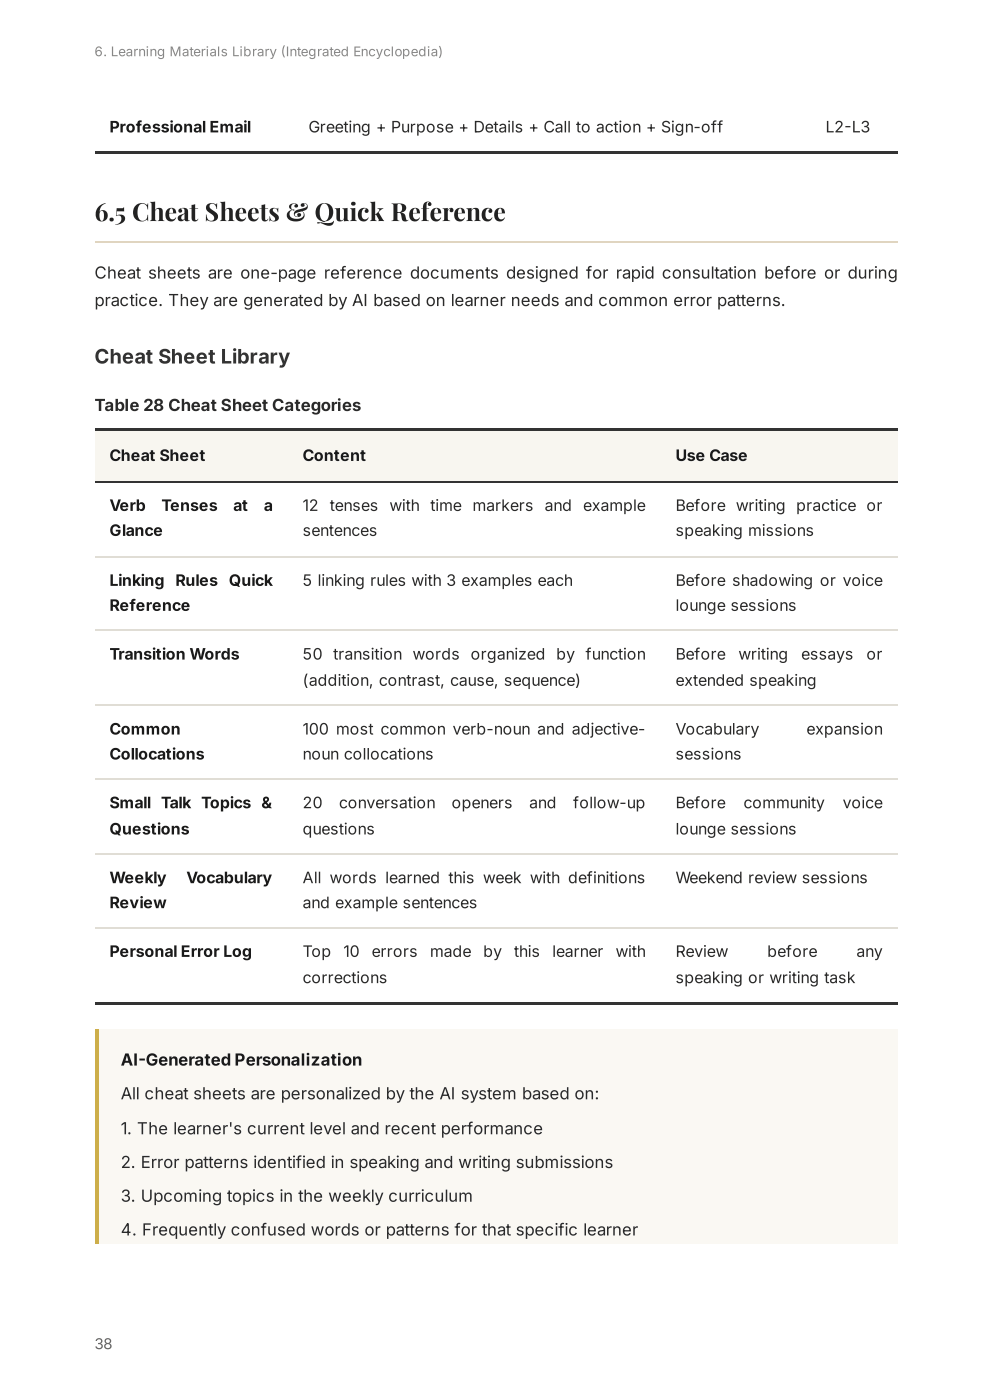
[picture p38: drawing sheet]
<svg xmlns="http://www.w3.org/2000/svg" width="210mm" height="297mm" viewBox="0 0 210 297" stroke-linecap="round" stroke-linejoin="round" font-family="sans-serif">
<defs><g id="words">
<text font-size="5.3" fill="#222" x="20" y="46.9">6.5 Cheat Sheets &amp; Quick Reference</text>
<text font-size="4.2" fill="#333" x="20" y="77.1">Cheat Sheet Library</text>
<g font-size="3.5" fill="#2a2a2a">
<text x="20" y="59.1">Cheat sheets are one-page reference documents designed for rapid consultation before or during</text>
<text x="20" y="64.9">practice. They are generated by AI based on learner needs and common error patterns.</text>
<text x="20" y="87.2">Table 28 Cheat Sheet Categories</text>
<text x="25.6" y="233.2">All cheat sheets are personalized by the AI system based on:</text>
<text x="25.6" y="240.6">1. The learner's current level and recent performance</text>
<text x="25.6" y="247.8">2. Error patterns identified in speaking and writing submissions</text>
<text x="25.6" y="255">3. Upcoming topics in the weekly curriculum</text>
<text x="25.6" y="262.1">4. Frequently confused words or patterns for that specific learner</text>
</g>
<text font-size="3.5" fill="#1a1a1a" x="25.6" y="226.1">AI-Generated Personalization</text>
<g font-size="3.4" fill="#1a1a1a">
<text x="23.2" y="28.1">Professional Email</text>
<text x="23.2" y="97.8">Cheat Sheet</text>
<text x="64.2" y="97.8">Content</text>
<text x="143.2" y="97.8">Use Case</text>
<text x="23.2" y="108.4">Verb</text>
<text x="23.2" y="113.7">Glance</text>
<text x="34.2" y="108.4">Tenses</text>
<text x="49.4" y="108.4">at</text>
<text x="55.9" y="108.4">a</text>
<text x="23.2" y="124.3">Linking Rules Quick</text>
<text x="23.2" y="129.6">Reference</text>
<text x="23.2" y="139.9">Transition Words</text>
<text x="23.2" y="155.8">Common</text>
<text x="23.2" y="161.1">Collocations</text>
<text x="23.2" y="171.5">Small Talk Topics &amp;</text>
<text x="23.2" y="177">Questions</text>
<text x="23.2" y="187.4">Weekly</text>
<text x="39.5" y="187.4">Vocabulary</text>
<text x="23.2" y="192.7">Review</text>
<text x="23.2" y="203">Personal Error Log</text>
</g>
<g font-size="3.4" fill="#2a2a2a">
<text x="65.4" y="28.1">Greeting + Purpose + Details + Call to action + Sign-off</text>
<text x="175" y="28.1">L2-L3</text>
<text x="64.2" y="108.4">12</text>
<text x="64.2" y="113.7">sentences</text>
<text x="69.9" y="108.4">tenses</text>
<text x="82.6" y="108.4">with time markers</text>
<text x="115.5" y="108.4">and</text>
<text x="123.6" y="108.4">example</text>
<text x="143.2" y="108.4">Before writing practice or</text>
<text x="143.2" y="113.7">speaking missions</text>
<text x="64.2" y="124.3">5 linking rules with 3 examples each</text>
<text x="143.2" y="124.3">Before shadowing or voice</text>
<text x="143.2" y="129.6">lounge sessions</text>
<text x="64.2" y="139.9">50 transition words organized by function</text>
<text x="143.2" y="139.9">Before</text>
<text x="156.5" y="139.9">writing</text>
<text x="169.8" y="139.9">essays</text>
<text x="183.7" y="139.9">or</text>
<text x="64.2" y="145.5">(addition, contrast, cause, sequence)</text>
<text x="143.2" y="145.5">extended speaking</text>
<text x="64.2" y="155.8">100 most common verb-noun and adjective-</text>
<text x="143.2" y="155.8">Vocabulary</text>
<text x="171" y="155.8">expansion</text>
<text x="64.2" y="161.1">noun collocations</text>
<text x="143.2" y="161.1">sessions</text>
<text x="64.2" y="171.5">20</text>
<text x="71.9" y="171.5">conversation</text>
<text x="95.7" y="171.5">openers</text>
<text x="112.2" y="171.5">and</text>
<text x="121.5" y="171.5">follow-up</text>
<text x="143.2" y="171.5">Before</text>
<text x="157.6" y="171.5">community</text>
<text x="178.6" y="171.5">voice</text>
<text x="64.2" y="177">questions</text>
<text x="143.2" y="177">lounge sessions</text>
<text x="64.2" y="187.4">All words learned this week with definitions</text>
<text x="143.2" y="187.4">Weekend review sessions</text>
<text x="64.2" y="192.7">and example sentences</text>
<text x="64.2" y="203">Top</text>
<text x="72.8" y="203">10</text>
<text x="78.8" y="203">errors</text>
<text x="91.1" y="203">made</text>
<text x="102.4" y="203">by</text>
<text x="109" y="203">this</text>
<text x="117.1" y="203">learner</text>
<text x="130.5" y="203">with</text>
<text x="143.2" y="203">Review</text>
<text x="162.7" y="203">before</text>
<text x="181.6" y="203">any</text>
<text x="64.2" y="208.6">corrections</text>
<text x="143.2" y="208.6">speaking or writing task</text>
</g>
<text font-size="3.2" fill="#666" x="20" y="286.2">38</text>
<text font-size="2.8" fill="#888" x="20" y="11.9">6. Learning Materials Library (Integrated Encyclopedia)</text>
</g></defs>
<g fill="#333">
<path d="M20.1 32.1h42.2v.5h-42.2z"/>
<path d="M62.3 32.1h109.4v.5h-109.4z"/>
<path d="M171.7 32.1h18.6v.5h-18.6z"/>
</g>
<path d="M20.1 51.3h170.2" fill="none" stroke="#e0d5c0" stroke-width=".27"/>
<g fill="#f8f6f0">
<path d="M20.1 91.2h40.9v11.1h-40.9z"/>
<path d="M61 91.2h78.9v11.1h-78.9z"/>
<path d="M139.9 91.2h50.4v11.1h-50.4z"/>
</g>
<g fill="#333">
<path d="M20.1 90.9h40.9v.5h-40.9z"/>
<path d="M61 90.9h78.9v.5h-78.9z"/>
<path d="M139.9 90.9h50.4v.5h-50.4z"/>
</g>
<path d="M20.1 102.2h170.2" fill="none" stroke="#333" stroke-width=".27"/>
<path d="M20.1 118.1h170.2M20.1 133.7h170.2M20.1 149.6h170.2M20.1 165.2h170.2M20.1 181.1h170.2M20.1 196.8h170.2" fill="none" stroke="#e0ddd5" stroke-width=".27"/>
<g fill="#333">
<path d="M20.1 212.5h40.9v.6h-40.9z"/>
<path d="M61 212.5h78.9v.6h-78.9z"/>
<path d="M139.9 212.5h50.4v.6h-50.4z"/>
</g>
<path d="M20.1 218.4h170.2v45.6h-170.2z" fill="#faf8f3"/>
<path d="M20.1 218.4h.8v45.6h-.8z" fill="#d4af37"/>
<use href="#words"/>
</svg>
